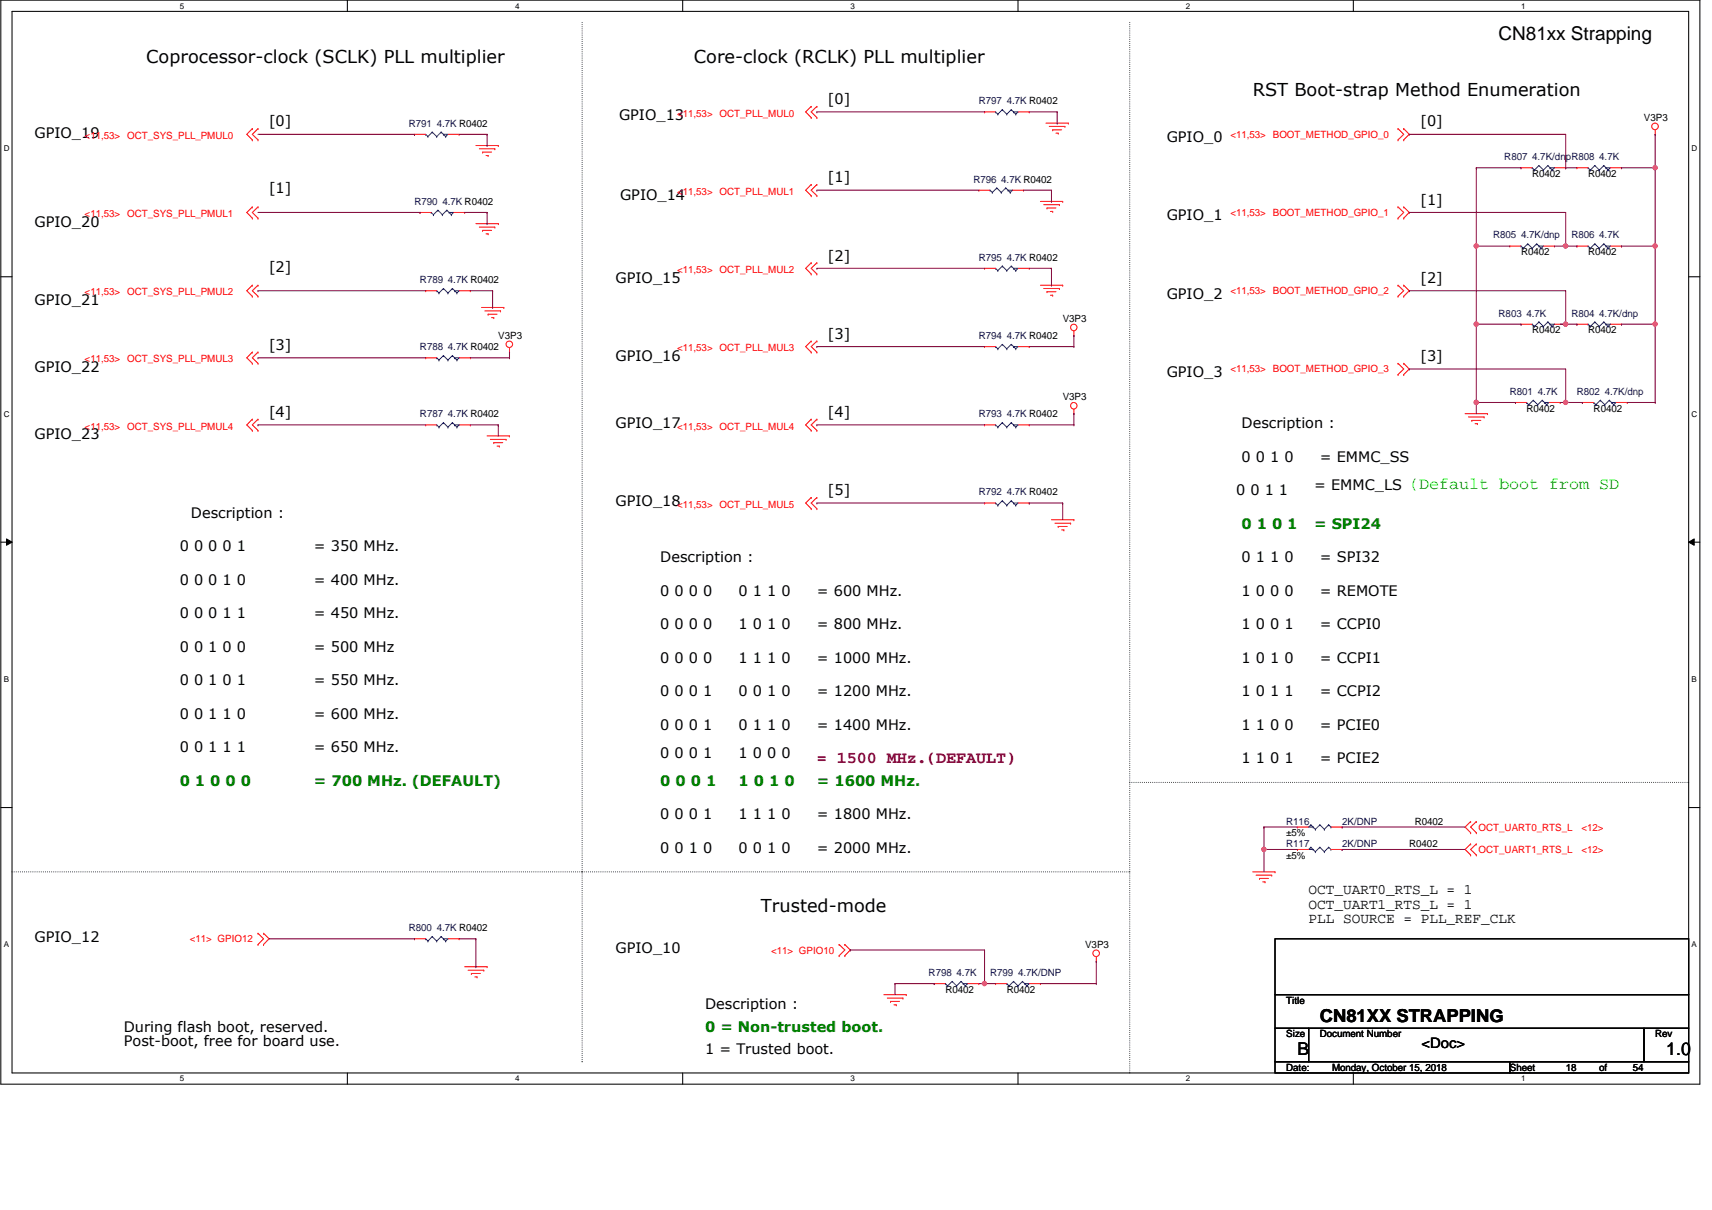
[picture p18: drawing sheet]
<svg xmlns="http://www.w3.org/2000/svg" width="420mm" height="297mm" viewBox="0 0 420 297" stroke-linecap="round" stroke-linejoin="round" font-family="sans-serif">
<defs><g id="words">
<text font-size="4.7" x="367.8" y="9.7">CN81xx Strapping</text>
<g font-size="4.4">
<text x="35.9" y="15.4">Coprocessor-clock (SCLK) PLL multiplier</text>
<text x="170.3" y="15.4">Core-clock (RCLK) PLL multiplier</text>
<text x="307.5" y="23.7">RST Boot-strap Method Enumeration</text>
<text x="186.8" y="223.9">Trusted-mode</text>
<text x="323.9" y="251">CN81XX STRAPPING</text>
<text x="318.4" y="259.1">B</text>
<text x="408.9" y="259.1">1.0</text>
</g>
<text font-size="4.1" fill="#0f0" x="345.9" y="119.9">(Default boot from SD</text>
<text font-size="4.1" fill="#800000" x="200.5" y="187.3">= 1500 MHz.(DEFAULT)</text>
<g font-size="3.6">
<text x="151.9" y="29.4">GPIO_13</text>
<text x="203.2" y="25.6">[0]</text>
<text x="8.5" y="33.8">GPIO_19</text>
<text x="66" y="31">[0]</text>
<text x="286.3" y="34.9">GPIO_0</text>
<text x="348.6" y="31">[0]</text>
<text x="66" y="47.5">[1]</text>
<text x="203.2" y="44.7">[1]</text>
<text x="152.2" y="49.1">GPIO_14</text>
<text x="348.6" y="50.2">[1]</text>
<text x="8.5" y="55.7">GPIO_20</text>
<text x="286.3" y="54.1">GPIO_1</text>
<text x="203.2" y="64">[2]</text>
<text x="66" y="66.7">[2]</text>
<text x="151.1" y="69.4">GPIO_15</text>
<text x="348.6" y="69.4">[2]</text>
<text x="8.5" y="74.9">GPIO_21</text>
<text x="286.3" y="73.3">GPIO_2</text>
<text x="203.2" y="83.1">[3]</text>
<text x="66" y="85.9">[3]</text>
<text x="151.1" y="88.6">GPIO_16</text>
<text x="348.6" y="88.6">[3]</text>
<text x="8.5" y="91.4">GPIO_22</text>
<text x="286.3" y="92.5">GPIO_3</text>
<text x="8.5" y="107.9">GPIO_23</text>
<text x="66" y="102.4">[4]</text>
<text x="151.1" y="105.1">GPIO_17</text>
<text x="203.2" y="102.4">[4]</text>
<text x="304.7" y="105.1">Description :</text>
<text x="304.7" y="113.3">0 0 1 0</text>
<text x="323.9" y="113.3">= EMMC_SS</text>
<text x="151.1" y="124.3">GPIO_18</text>
<text x="203.2" y="121.6">[5]</text>
<text x="303.3" y="121.6">0 0 1 1</text>
<text x="322.5" y="120.2">= EMMC_LS</text>
<text x="46.9" y="127">Description :</text>
<text x="44.1" y="135.3">0 0 0 0 1</text>
<text x="77" y="135.3">= 350 MHz.</text>
<text x="44.1" y="143.5">0 0 0 1 0</text>
<text x="77" y="143.5">= 400 MHz.</text>
<text x="162" y="138">Description :</text>
<text x="304.7" y="138">0 1 1 0</text>
<text x="323.9" y="138">= SPI32</text>
<text x="162" y="146.3">0 0 0 0</text>
<text x="181.3" y="146.3">0 1 1 0</text>
<text x="200.5" y="146.3">= 600 MHz.</text>
<text x="304.7" y="146.3">1 0 0 0</text>
<text x="323.9" y="146.3">= REMOTE</text>
<text x="44.1" y="151.7">0 0 0 1 1</text>
<text x="77" y="151.7">= 450 MHz.</text>
<text x="162" y="154.5">0 0 0 0</text>
<text x="181.3" y="154.5">1 0 1 0</text>
<text x="200.5" y="154.5">= 800 MHz.</text>
<text x="304.7" y="154.5">1 0 0 1</text>
<text x="323.9" y="154.5">= CCPI0</text>
<text x="44.1" y="160">0 0 1 0 0</text>
<text x="77" y="160">= 500 MHz</text>
<text x="162" y="162.7">0 0 0 0</text>
<text x="181.3" y="162.7">1 1 1 0</text>
<text x="200.5" y="162.7">= 1000 MHz.</text>
<text x="304.7" y="162.7">1 0 1 0</text>
<text x="323.9" y="162.7">= CCPI1</text>
<text x="44.1" y="168.2">0 0 1 0 1</text>
<text x="77" y="168.2">= 550 MHz.</text>
<text x="162" y="170.9">0 0 0 1</text>
<text x="181.3" y="170.9">0 0 1 0</text>
<text x="200.5" y="170.9">= 1200 MHz.</text>
<text x="304.7" y="170.9">1 0 1 1</text>
<text x="323.9" y="170.9">= CCPI2</text>
<text x="44.1" y="176.4">0 0 1 1 0</text>
<text x="77" y="176.4">= 600 MHz.</text>
<text x="162" y="179.2">0 0 0 1</text>
<text x="181.3" y="179.2">0 1 1 0</text>
<text x="200.5" y="179.2">= 1400 MHz.</text>
<text x="304.7" y="179.2">1 1 0 0</text>
<text x="323.9" y="179.2">= PCIE0</text>
<text x="44.1" y="184.7">0 0 1 1 1</text>
<text x="77" y="184.7">= 650 MHz.</text>
<text x="162" y="186">0 0 0 1</text>
<text x="181.3" y="186">1 0 0 0</text>
<text x="304.7" y="187.4">1 1 0 1</text>
<text x="323.9" y="187.4">= PCIE2</text>
<text x="162" y="201.1">0 0 0 1</text>
<text x="181.3" y="201.1">1 1 1 0</text>
<text x="200.5" y="201.1">= 1800 MHz.</text>
<text x="162" y="209.3">0 0 1 0</text>
<text x="181.3" y="209.3">0 0 1 0</text>
<text x="200.5" y="209.3">= 2000 MHz.</text>
<text x="321.2" y="219.5">OCT_UART0_RTS_L = 1</text>
<text x="321.2" y="223.1">OCT_UART1_RTS_L = 1</text>
<text x="321.2" y="226.7">PLL SOURCE = PLL_REF_CLK</text>
<text x="8.5" y="231.3">GPIO_12</text>
<text x="151.1" y="234">GPIO_10</text>
<text x="173" y="247.7">Description :</text>
<text x="30.4" y="253.2">During flash boot, reserved.</text>
<text x="30.4" y="256.8">Post-boot, free for board use.</text>
<text x="348.9" y="257.3">&lt;Doc&gt;</text>
<text x="173" y="258.7">1 = Trusted boot.</text>
</g>
<g font-size="3.6" fill="#008000">
<text x="304.7" y="129.8">0 1 0 1</text>
<text x="322.5" y="129.8">= SPI24</text>
<text x="44.1" y="192.9">0 1 0 0 0</text>
<text x="77" y="192.9">= 700 MHz. (DEFAULT)</text>
<text x="162" y="192.9">0 0 0 1</text>
<text x="181.3" y="192.9">1 0 1 0</text>
<text x="200.5" y="192.9">= 1600 MHz.</text>
<text x="173" y="253.2">0 = Non-trusted boot.</text>
</g>
<g font-size="2.5" fill="#f00">
<text x="166.2" y="28.6">&lt;11,53&gt; OCT_PLL_MUL0</text>
<text x="20.8" y="34.1">&lt;11,53&gt; OCT_SYS_PLL_PMUL0</text>
<text x="302" y="33.8">&lt;11,53&gt; BOOT_METHOD_GPIO_0</text>
<text x="166.2" y="47.8">&lt;11,53&gt; OCT_PLL_MUL1</text>
<text x="20.8" y="53.3">&lt;11,53&gt; OCT_SYS_PLL_PMUL1</text>
<text x="302" y="53">&lt;11,53&gt; BOOT_METHOD_GPIO_1</text>
<text x="166.2" y="67">&lt;11,53&gt; OCT_PLL_MUL2</text>
<text x="20.8" y="72.5">&lt;11,53&gt; OCT_SYS_PLL_PMUL2</text>
<text x="302" y="72.3">&lt;11,53&gt; BOOT_METHOD_GPIO_2</text>
<text x="20.8" y="89">&lt;11,53&gt; OCT_SYS_PLL_PMUL3</text>
<text x="166.2" y="86.2">&lt;11,53&gt; OCT_PLL_MUL3</text>
<text x="302" y="91.4">&lt;11,53&gt; BOOT_METHOD_GPIO_3</text>
<text x="20.8" y="105.5">&lt;11,53&gt; OCT_SYS_PLL_PMUL4</text>
<text x="166.2" y="105.5">&lt;11,53&gt; OCT_PLL_MUL4</text>
<text x="166.2" y="124.6">&lt;11,53&gt; OCT_PLL_MUL5</text>
<text x="362.9" y="203.9">OCT_UART0_RTS_L</text>
<text x="388.1" y="203.9">&lt;12&gt;</text>
<text x="362.9" y="209.4">OCT_UART1_RTS_L</text>
<text x="388.1" y="209.4">&lt;12&gt;</text>
<text x="46.6" y="231.4">&lt;11&gt; GPIO12</text>
<text x="189.2" y="234.1">&lt;11&gt; GPIO10</text>
</g>
<g font-size="2.5" fill="#000080">
<text x="240.2" y="25.6">R797 4.7K R0402</text>
<text x="100.3" y="31.1">R791 4.7K R0402</text>
<text x="369.2" y="39.3">R807 4.7K/dnpR808 4.7K</text>
<text x="238.9" y="44.8">R796 4.7K R0402</text>
<text x="101.7" y="50.3">R790 4.7K R0402</text>
<text x="366.4" y="58.5">R805 4.7K/dnp</text>
<text x="385.6" y="58.5">R806 4.7K</text>
<text x="240.2" y="64">R795 4.7K R0402</text>
<text x="103.1" y="69.5">R789 4.7K R0402</text>
<text x="367.8" y="77.7">R803 4.7K</text>
<text x="385.6" y="77.7">R804 4.7K/dnp</text>
<text x="240.2" y="83.2">R794 4.7K R0402</text>
<text x="103.1" y="86">R788 4.7K R0402</text>
<text x="370.5" y="96.9">R801 4.7K</text>
<text x="387" y="96.9">R802 4.7K/dnp</text>
<text x="103.1" y="102.4">R787 4.7K R0402</text>
<text x="240.2" y="102.4">R793 4.7K R0402</text>
<text x="240.2" y="121.6">R792 4.7K R0402</text>
<text x="315.7" y="202.6">R116</text>
<text x="329.4" y="202.6">2K/DNP</text>
<text x="315.7" y="208">R117</text>
<text x="329.4" y="208">2K/DNP</text>
<text x="100.3" y="228.6">R800 4.7K R0402</text>
<text x="227.9" y="239.6">R798 4.7K</text>
<text x="243" y="239.6">R799 4.7K/DNP</text>
</g>
<g font-size="2.5">
<text x="403.5" y="29.7">V3P3</text>
<text x="376" y="43.4">R0402</text>
<text x="389.8" y="43.4">R0402</text>
<text x="373.3" y="62.7">R0402</text>
<text x="389.8" y="62.7">R0402</text>
<text x="122.3" y="83.2">V3P3</text>
<text x="260.8" y="79.1">V3P3</text>
<text x="376" y="81.8">R0402</text>
<text x="389.8" y="81.8">R0402</text>
<text x="260.8" y="98.3">V3P3</text>
<text x="374.6" y="101">R0402</text>
<text x="391.1" y="101">R0402</text>
<text x="347.2" y="202.6">R0402</text>
<text x="315.7" y="205.3">±5%</text>
<text x="345.9" y="208">R0402</text>
<text x="315.7" y="210.8">±5%</text>
<text x="266.3" y="232.7">V3P3</text>
<text x="232" y="243.7">R0402</text>
<text x="247.1" y="243.7">R0402</text>
<text x="315.7" y="246.4">Title</text>
<text x="315.7" y="254.7">Size</text>
<text x="323.9" y="254.7">Document Number</text>
<text x="406.2" y="254.7">Rev</text>
<text x="315.7" y="262.9">Date:</text>
<text x="326.9" y="262.9">Monday, October 15, 2018</text>
<text x="370.5" y="262.9">Sheet</text>
<text x="384.2" y="262.9">18</text>
<text x="392.5" y="262.9">of</text>
<text x="400.7" y="262.9">54</text>
</g>
<g font-size="2">
<text x="44.1" y="2.1">5</text>
<text x="126.4" y="2.1">4</text>
<text x="208.7" y="2.1">3</text>
<text x="291" y="2.1">2</text>
<text x="373.3" y="2.1">1</text>
<text x=".9" y="37.1">D</text>
<text x="415.2" y="37.1">D</text>
<text x=".9" y="102.3">C</text>
<text x="415.2" y="102.3">C</text>
<text x=".9" y="167.4">B</text>
<text x="415.2" y="167.4">B</text>
<text x=".9" y="232.6">A</text>
<text x="415.2" y="232.6">A</text>
<text x="44.1" y="265.5">5</text>
<text x="126.4" y="265.5">4</text>
<text x="208.7" y="265.5">3</text>
<text x="291" y="265.5">2</text>
<text x="373.3" y="265.5">1</text>
</g>
</g></defs>
<path d="M.2 0h417v266.1h-417zM3 2.8h411.4v260.6h-411.4z" fill="none" stroke="#000" stroke-width=".25"/>
<g fill="#fff">
<path d="M44.1 .3h1.1v2.2h-1.1z"/>
<path d="M44.1 263.7h1.1v2.2h-1.1z"/>
</g>
<path d="M85.2 0v2.8M85.2 263.4v2.7" fill="none" stroke="#000" stroke-width=".25"/>
<g fill="#fff">
<path d="M126.4 .3h1.1v2.2h-1.1z"/>
<path d="M126.4 263.7h1.1v2.2h-1.1z"/>
</g>
<path d="M167.5 0v2.8M167.5 263.4v2.7" fill="none" stroke="#000" stroke-width=".25"/>
<g fill="#fff">
<path d="M208.7 .3h1.1v2.2h-1.1z"/>
<path d="M208.7 263.7h1.1v2.2h-1.1z"/>
</g>
<path d="M249.8 0v2.8M249.8 263.4v2.7" fill="none" stroke="#000" stroke-width=".25"/>
<g fill="#fff">
<path d="M291 .3h1.1v2.2h-1.1z"/>
<path d="M291 263.7h1.1v2.2h-1.1z"/>
</g>
<path d="M332.1 0v2.8M332.1 263.4v2.7" fill="none" stroke="#000" stroke-width=".25"/>
<g fill="#fff">
<path d="M373.3 .3h1.1v2.2h-1.1z"/>
<path d="M373.3 263.7h1.1v2.2h-1.1z"/>
<path d="M.9 35.3h1.4v2.2h-1.4z"/>
<path d="M415.2 35.3h1.3v2.2h-1.3z"/>
<path d="M.9 100.5h1.4v2.2h-1.4z"/>
<path d="M415.2 100.5h1.3v2.2h-1.3z"/>
</g>
<path d="M.2 67.9h2.8M414.4 67.9h2.8" fill="none" stroke="#000" stroke-width=".25"/>
<g fill="#fff">
<path d="M.9 165.7h1.3v2.2h-1.3z"/>
<path d="M415.2 165.7h1.3v2.2h-1.3z"/>
</g>
<path d="M.2 133.1h2.8M1.6 132.3l1.4 .8-1.4 .8zM414.4 133.1l1.4-.8v1.6zM414.4 133.1h2.8" fill="none" stroke="#000" stroke-width=".25"/>
<path d="M1.6 132.3l1.4 .8-1.4 .8zM414.4 133.1l1.4-.8v1.6z" fill="#000"/>
<g fill="#fff">
<path d="M.9 230.8h1.3v2.2h-1.3z"/>
<path d="M415.2 230.8h1.3v2.2h-1.3z"/>
</g>
<path d="M.2 198.2h2.8M414.4 198.2h2.8M312.9 230.5h101.5v13.7h-101.5zM312.9 244.2h101.5v8.2h-101.5zM312.9 252.4h8.3v8.2h-8.3zM321.2 252.4h82.3v8.2h-82.3zM403.5 252.4h10.9v8.2h-10.9zM312.9 260.6h57.6v2.8h-57.6zM370.5 260.6h43.9v2.8h-43.9z" fill="none" stroke="#000" stroke-width=".25"/>
<path d="M142.9 5.5v255.1M277.3 5.5v257.9M277.3 192.1h137.1M414.4 192.1h.1M3 214h139.9M142.9 214h134.4M142.9 214h.1M277.3 214h.1M142.9 260.6h.1M277.3 263.4h.1" fill="none" stroke="#000" stroke-width=".25" stroke-dasharray="0 .5"/>
<g fill="none" stroke="#f00" stroke-width=".25">
<path d="M61.9 31.6h.1M61.9 34.3h.1M61.9 31.6l-1.3 1.4 1.3 1.3M63.3 31.6h.1M63.3 34.3h.1M63.3 31.6l-1.4 1.4 1.4 1.3M101.7 33h.1M101.7 33h2.8M109.9 33h2.8M112.7 33h.1M116.8 35.7h5.5M117.6 36.5h3.8"/>
<path d="M118.4 37.3h.1M118.4 37.3h2.2M119.3 38.2h.5M119.8 38.2h.1M121.4 36.5h.1M122.3 35.7h.1M199.1 26.1h.1M199.1 28.9h.1M199.1 26.1l-1.4 1.4 1.4 1.4M200.5 26.1h.1M200.5 28.9h.1M200.5 26.1l-1.4 1.4 1.4 1.4"/>
<path d="M241.6 27.5h.1M241.6 27.5h2.7M249.8 27.5h2.8M252.6 27.5h.1M256.7 30.2h5.5M257.5 31h3.9M258.3 31.9h.1M258.3 31.9h2.3M259.2 32.7h.5M259.7 32.7h.1M261.4 31h.1M262.2 30.2h.1"/>
<path d="M343.1 31.6h.1M343.1 34.3h.1M343.1 31.6l1.4 1.4-1.4 1.3M344.5 34.3h.1M344.5 31.6h.1M344.5 31.6l1.4 1.4-1.4 1.3M406.2 33h.1M406.2 31.9v1.1M61.9 50.8h.1M61.9 53.6h.1M61.9 50.8l-1.3 1.4 1.3 1.4M63.3 50.8h.1"/>
<path d="M63.3 53.6h.1M63.3 50.8l-1.4 1.4 1.4 1.4M103.1 52.2h.1M103.1 52.2h2.7M111.3 52.2h2.7M114 52.2h.1M116.8 54.9h5.5M117.6 55.8h3.8M118.4 56.6h.1M118.4 56.6h2.2M119.3 57.4h.5M119.8 57.4h.1"/>
<path d="M121.4 55.8h.1M122.3 54.9h.1M199.1 45.3h.1M199.1 48h.1M199.1 45.3l-1.4 1.4 1.4 1.3M200.5 45.3h.1M200.5 48h.1M200.5 45.3l-1.4 1.4 1.4 1.3M240.2 46.7h.1M240.2 46.7h2.8M248.5 46.7h2.7M251.2 46.7h.1"/>
<path d="M255.3 49.4h5.5M256.1 50.2h3.9M257 51.1h.1M257 51.1h2.2M257.8 51.9h.5M258.3 51.9h.1M260 50.2h.1M260.8 49.4h.1M343.1 50.8h.1M343.1 53.6h.1M343.1 50.8l1.4 1.4-1.4 1.4M344.5 53.6h.1"/>
<path d="M344.5 50.8h.1M344.5 50.8l1.4 1.4-1.4 1.4M373.3 41.2h.1M373.3 41.2h2.7M381.5 41.2h2.7M384.2 41.2h.1M387 41.2h.1M387 41.2h2.8M395.2 41.2h2.8M398 41.2h.1M61.9 70h.1M61.9 72.7h.1"/>
<path d="M61.9 70l-1.3 1.4 1.3 1.3M63.3 70h.1M63.3 72.7h.1M63.3 70l-1.4 1.4 1.4 1.3M104.5 71.4h.1M104.5 71.4h2.7M112.7 71.4h2.7M115.4 71.4h.1M118.2 75.5h5.4M119 76.3h3.8M119.8 77.1h.1M119.8 77.1h2.2"/>
<path d="M120.6 78h.6M121.2 78h.1M122.8 76.3h.1M123.6 75.5h.1M199.1 64.5h.1M199.1 67.3h.1M199.1 64.5l-1.4 1.4 1.4 1.4M200.5 64.5h.1M200.5 67.3h.1M200.5 64.5l-1.4 1.4 1.4 1.4M241.6 65.9h.1M241.6 65.9h2.7"/>
<path d="M249.8 65.9h2.8M252.6 65.9h.1M255.3 70h5.5M256.1 70.8h3.9M257 71.6h.1M257 71.6h2.2M257.8 72.5h.5M258.3 72.5h.1M260 70.8h.1M260.8 70h.1M343.1 70h.1M343.1 72.7h.1"/>
<path d="M343.1 70l1.4 1.4-1.4 1.3M344.5 72.7h.1M344.5 70h.1M344.5 70l1.4 1.4-1.4 1.3M370.5 60.4h.1M370.5 60.4h2.8M373.3 79.6h.1M373.3 79.6h2.7M378.8 60.4h2.7M381.5 60.4h.1M381.5 79.6h2.7M384.2 79.6h.1"/>
<path d="M387 60.4h.1M387 79.6h.1M387 79.6h2.8M387 60.4h2.8M395.2 79.6h2.8M395.2 60.4h2.8M398 60.4h.1M398 79.6h.1M61.9 86.4h.1M61.9 89.2h.1M61.9 86.4l-1.3 1.4 1.3 1.4M63.3 86.4h.1"/>
<path d="M63.3 89.2h.1M63.3 86.4l-1.4 1.4 1.4 1.4M104.5 87.8h.1M104.5 87.8h2.7M112.7 87.8h2.7M115.4 87.8h.1M125 86.4h.1M125 85.3v1.1M199.1 83.7h.1M199.1 86.4h.1M199.1 83.7l-1.4 1.4 1.4 1.3M200.5 83.7h.1"/>
<path d="M200.5 86.4h.1M200.5 83.7l-1.4 1.4 1.4 1.3M241.6 85.1h.1M241.6 85.1h2.7M249.8 85.1h2.8M252.6 85.1h.1M263.6 82.3h.1M263.6 81.2v1.1M343.1 89.2h.1M343.1 91.9h.1M343.1 89.2l1.4 1.4-1.4 1.3M344.5 91.9h.1"/>
<path d="M344.5 89.2h.1M344.5 89.2l1.4 1.4-1.4 1.3M371.9 98.8h.1M371.9 98.8h2.7M380.1 98.8h2.8M382.9 98.8h.1M388.4 98.8h.1M388.4 98.8h2.7M396.6 98.8h2.8M399.4 98.8h.1M61.9 102.9h.1M61.9 105.7h.1"/>
<path d="M61.9 102.9l-1.3 1.4 1.3 1.4M63.3 102.9h.1M63.3 105.7h.1M63.3 102.9l-1.4 1.4 1.4 1.4M104.5 104.3h.1M104.5 104.3h2.7M112.7 104.3h2.7M115.4 104.3h.1M119.5 107h5.5M120.3 107.9h3.9M121.2 108.7h.1M121.2 108.7h2.2"/>
<path d="M122 109.5h.5M122.5 109.5h.1M124.2 107.9h.1M125 107h.1M199.1 102.9h.1M199.1 105.7h.1M199.1 102.9l-1.4 1.4 1.4 1.4M200.5 102.9h.1M200.5 105.7h.1M200.5 102.9l-1.4 1.4 1.4 1.4M241.6 104.3h.1M241.6 104.3h2.7"/>
<path d="M249.8 104.3h2.8M252.6 104.3h.1M263.6 101.6h.1M263.6 100.5v1.1M359.6 101.6h5.5M360.4 102.4h3.8M361.2 103.2h.1M361.2 103.2h2.2M362 104h.6M362.6 104h.1M364.2 102.4h.1M365.1 101.6h.1"/>
<path d="M199.1 122.1h.1M199.1 124.9h.1M199.1 122.1l-1.4 1.4 1.4 1.4M200.5 122.1h.1M200.5 124.9h.1M200.5 122.1l-1.4 1.4 1.4 1.4M241.6 123.5h.1M241.6 123.5h2.7M249.8 123.5h2.8M252.6 123.5h.1M258.1 127.6h5.5M258.9 128.4h3.9"/>
<path d="M259.7 129.2h.1M259.7 129.2h2.2M260.6 130.1h.5M261.1 130.1h.1M262.8 128.4h.1M263.6 127.6h.1M307.5 214h5.4M308.3 214.8h3.8M309.1 215.6h.1M309.1 215.6h2.2M309.9 216.5h.6M310.5 216.5h.1"/>
<path d="M312.1 214.8h.1M312.9 214h.1M318.4 203h.1M318.4 208.5h.1M318.4 203h2.8M318.4 208.5h2.8M326.6 203h2.8M326.6 208.5h2.8M329.4 203h.1M329.4 208.5h.1M360.9 201.7h.1M360.9 204.4h.1"/>
<path d="M360.9 207.2h.1M360.9 209.9h.1M360.9 201.7l-1.3 1.3 1.3 1.4M360.9 207.2l-1.3 1.3 1.3 1.4M362.3 204.4h.1M362.3 201.7h.1M362.3 209.9h.1M362.3 207.2h.1M362.3 201.7l-1.4 1.3 1.4 1.4M362.3 207.2l-1.4 1.3 1.4 1.4M63.3 229.1h.1M63.3 231.9h.1"/>
<path d="M63.3 229.1l1.4 1.4-1.4 1.4M64.7 231.9h.1M64.7 229.1h.1M64.7 229.1l1.3 1.4-1.3 1.4M101.7 230.5h.1M101.7 230.5h2.8M109.9 230.5h2.8M112.7 230.5h.1M114 237.3h5.5M114.9 238.2h3.8M115.7 239h.1M115.7 239h2.2"/>
<path d="M116.5 239.8h.6M117.1 239.8h.1M118.7 238.2h.1M119.5 237.3h.1M205.9 231.9h.1M205.9 234.6h.1M205.9 231.9l1.4 1.3-1.4 1.4M207.3 234.6h.1M207.3 231.9h.1M207.3 231.9l1.4 1.3-1.4 1.4M269.1 236h.1M269.1 234.9v1.1"/>
<path d="M216.9 244.2h5.5M217.8 245h3.8M218.6 245.8h.1M218.6 245.8h2.2M219.4 246.7h.6M220 246.7h.1M221.6 245h.1M222.4 244.2h.1M229.3 241.5h.1M229.3 241.5h2.7M237.5 241.5h2.7M240.2 241.5h.1"/>
<path d="M244.3 241.5h.1M244.3 241.5h2.8M252.6 241.5h2.7M255.3 241.5h.1"/>
<circle cx="406.2" cy="31" r=".81"/>
<circle cx="125" cy="84.5" r=".8"/>
<circle cx="263.5" cy="80.4" r=".79"/>
<circle cx="263.5" cy="99.6" r=".79"/>
<circle cx="269" cy="234" r=".81"/>
</g>
<g fill="none" stroke="#00f" stroke-width=".25">
<path d="M104.5 33h.1M104.5 33l.5 .5M105 33.5h.1M106.1 32.4h.1M106.1 32.4l1.1 1.1M106.1 32.4l-1.1 1.1M107.2 33.5h.1M108.3 32.4h.1M108.3 32.4l1.1 1.1M108.3 32.4l-1.1 1.1M108.8 33h.1M108.8 33h1.1l-.5 .5"/>
<path d="M109.4 33.5h.1M244.3 27.5h.1M244.3 27.5l.6 .5M244.9 28h.1M246 26.9h.1M246 26.9l1.1 1.1M246 26.9l-1.1 1.1M247.1 28h.1M248.2 26.9h.1M248.2 26.9l1.1 1.1M248.2 26.9l-1.1 1.1M248.7 27.5h.1"/>
<path d="M248.7 27.5h1.1l-.5 .5M249.3 28h.1M105.8 52.2h.1M105.8 52.2l.6 .5M106.4 52.7h.1M107.5 51.6h.1M107.5 51.6l1.1 1.1M107.5 51.6l-1.1 1.1M108.6 52.7h.1M109.7 51.6h.1M109.7 51.6l1.1 1.1M109.7 51.6l-1.1 1.1"/>
<path d="M110.2 52.2h.1M110.2 52.2h1.1l-.5 .5M110.8 52.7h.1M243 46.7h.1M243 46.7l.5 .5M243.5 47.2h.1M244.6 46.1h.1M244.6 46.1l1.1 1.1M244.6 46.1l-1.1 1.1M245.7 47.2h.1M246.8 46.1h.1M246.8 46.1l1.1 1.1"/>
<path d="M246.8 46.1l-1.1 1.1M247.4 46.7h.1M247.4 46.7h1.1l-.6 .5M247.9 47.2h.1M374.9 59.9h.1M374.9 59.9l1.1 1.1M374.9 59.9l-1.1 1.1M376 41.2h.1M376 41.2l.6 .5M376.6 41.7h.1M377.1 59.9h.1M377.1 59.9l1.1 1.1"/>
<path d="M377.1 59.9l-1.1 1.1M377.7 40.6h.1M377.7 40.6l1.1 1.1M377.7 40.6l-1.1 1.1M378.8 41.7h.1M379.9 40.6h.1M379.9 40.6l1 1.1M379.9 40.6l-1.1 1.1M380.4 41.2h.1M380.4 41.2h1.1l-.6 .5M380.9 41.7h.1M389.8 41.2h.1"/>
<path d="M389.8 41.2l.5 .5M390.3 41.7h.1M391.4 59.9h.1M391.4 40.6h.1M391.4 59.9l1.1 1.1M391.4 59.9l-1.1 1.1M391.4 40.6l1.1 1.1M391.4 40.6l-1.1 1.1M392.5 41.7h.1M393.6 59.9h.1M393.6 40.6h.1M393.6 59.9l1.1 1.1"/>
<path d="M393.6 59.9l-1.1 1.1M393.6 40.6l1.1 1.1M393.6 40.6l-1.1 1.1M394.1 41.2h.1M394.1 41.2h1.1l-.5 .5M394.7 41.7h.1M107.2 71.4h.1M107.2 71.4l.5 .5M107.7 71.9h.1M108.8 70.8h.1M108.8 70.8l1.1 1.1M108.8 70.8l-1.1 1.1"/>
<path d="M109.9 71.9h.1M111 70.8h.1M111 70.8l1.1 1.1M111 70.8l-1.1 1.1M111.6 71.4h.1M111.6 71.4h1.1l-.6 .5M112.1 71.9h.1M244.3 65.9h.1M244.3 65.9l.6 .5M244.9 66.4h.1M246 65.3h.1M246 65.3l1.1 1.1"/>
<path d="M246 65.3l-1.1 1.1M247.1 66.4h.1M248.2 65.3h.1M248.2 65.3l1.1 1.1M248.2 65.3l-1.1 1.1M248.7 65.9h.1M248.7 65.9h1.1l-.5 .5M249.3 66.4h.1M373.3 60.4h.1M373.3 60.4l.5 .6M373.8 61h.1M376 79.6h.1"/>
<path d="M376 61h.1M376 79.6l.6 .5M377.7 79h.1M377.7 60.4h.1M377.7 79l1.1 1.1M377.7 79l-1.1 1.1M377.7 60.4h1.1l-.6 .6M378.2 61h.1M379.9 79h.1M379.9 79l1 1.1M379.9 79l-1.1 1.1M380.4 79.6h.1"/>
<path d="M380.4 79.6h1.1l-.6 .5M389.8 60.4h.1M389.8 79.6h.1M389.8 60.4l.5 .6M389.8 79.6l.5 .5M390.3 61h.1M391.4 79h.1M391.4 79l1.1 1.1M391.4 79l-1.1 1.1M392.5 61h.1M393.6 79h.1M393.6 79l1.1 1.1"/>
<path d="M393.6 79l-1.1 1.1M394.1 60.4h.1M394.1 79.6h.1M394.1 79.6h1.1l-.5 .5M394.1 60.4h1.1l-.5 .6M394.7 61h.1M107.2 87.8h.1M107.2 87.8l.5 .6M107.7 88.4h.1M108.8 87.3h.1M108.8 87.3l1.1 1.1M108.8 87.3l-1.1 1.1"/>
<path d="M109.9 88.4h.1M111 87.3h.1M111 87.3l1.1 1.1M111 87.3l-1.1 1.1M111.6 87.8h.1M111.6 87.8h1.1l-.6 .6M112.1 88.4h.1M244.3 85.1h.1M244.3 85.1l.6 .5M244.9 85.6h.1M246 84.5h.1M246 84.5l1.1 1.1"/>
<path d="M246 84.5l-1.1 1.1M247.1 85.6h.1M248.2 84.5h.1M248.2 84.5l1.1 1.1M248.2 84.5l-1.1 1.1M248.7 85.1h.1M248.7 85.1h1.1l-.5 .5M249.3 85.6h.1M374.6 98.8h.1M374.6 98.8l.6 .6M375.2 99.4h.1M376.3 98.3h.1"/>
<path d="M376.3 98.3l1.1 1.1M376.3 98.3l-1.1 1.1M376.6 80.1h.1M377.4 99.4h.1M378.5 98.3h.1M378.5 98.3l1.1 1.1M378.5 98.3l-1.1 1.1M378.8 80.1h.1M379 98.8h.1M379 98.8h1.1l-.5 .6M379.6 99.4h.1M380.9 80.1h.1"/>
<path d="M390.3 80.1h.1M391.1 98.8h.1M391.1 98.8l.6 .6M391.7 99.4h.1M392.5 80.1h.1M392.8 98.3h.1M392.8 98.3l1.1 1.1M392.8 98.3l-1.1 1.1M393.9 99.4h.1M394.7 80.1h.1M395 98.3h.1M395 98.3l1.1 1.1"/>
<path d="M395 98.3l-1.1 1.1M395.5 98.8h.1M395.5 98.8h1.1l-.5 .6M396.1 99.4h.1M107.2 104.3h.1M107.2 104.3l.5 .6M107.7 104.9h.1M108.8 103.8h.1M108.8 103.8l1.1 1.1M108.8 103.8l-1.1 1.1M109.9 104.9h.1M111 103.8h.1"/>
<path d="M111 103.8l1.1 1.1M111 103.8l-1.1 1.1M111.6 104.3h.1M111.6 104.3h1.1l-.6 .6M112.1 104.9h.1M244.3 104.3h.1M244.3 104.3l.6 .6M244.9 104.9h.1M246 103.8h.1M246 103.8l1.1 1.1M246 103.8l-1.1 1.1M247.1 104.9h.1"/>
<path d="M248.2 103.8h.1M248.2 103.8l1.1 1.1M248.2 103.8l-1.1 1.1M248.7 104.3h.1M248.7 104.3h1.1l-.5 .6M249.3 104.9h.1M244.3 123.5h.1M244.3 123.5l.6 .5M244.9 124h.1M246 122.9h.1M246 122.9l1.1 1.1M246 122.9l-1.1 1.1"/>
<path d="M247.1 124h.1M248.2 122.9h.1M248.2 122.9l1.1 1.1M248.2 122.9l-1.1 1.1M248.7 123.5h.1M248.7 123.5h1.1l-.5 .5M249.3 124h.1M321.7 202.5h.1M321.7 208h.1M321.7 202.5l-.5 .5h1.1M321.7 202.5l1.1 1.1M321.7 208l-.5 .5h1.1"/>
<path d="M321.7 208l1.1 1.1M322.3 203h.1M322.3 208.5h.1M322.8 203.6h.1M322.8 209.1h.1M323.9 202.5h.1M323.9 208h.1M323.9 202.5l-1.1 1.1M323.9 202.5l1.1 1.1M323.9 208l-1.1 1.1M323.9 208l1.1 1.1M325 203.6h.1"/>
<path d="M325 209.1h.1M326.1 202.5h.1M326.1 208h.1M326.1 202.5l-1.1 1.1M326.1 202.5l.5 .5M326.1 208l-1.1 1.1M326.1 208l.5 .5M326.6 203h.1M326.6 208.5h.1M104.5 230.5h.1M104.5 230.5l.5 .5M105 231h.1"/>
<path d="M106.1 229.9h.1M106.1 229.9l1.1 1.1M106.1 229.9l-1.1 1.1M107.2 231h.1M108.3 229.9h.1M108.3 229.9l1.1 1.1M108.3 229.9l-1.1 1.1M108.8 230.5h.1M108.8 230.5h1.1l-.5 .5M109.4 231h.1M232 241.5h.1M232 241.5l.6 .5"/>
<path d="M232.6 242h.1M233.7 240.9h.1M233.7 240.9l-1.1 1.1M233.7 240.9l1.1 1.1M234.8 242h.1M235.9 240.9h.1M235.9 240.9l-1.1 1.1M235.9 240.9l1 1.1M236.4 241.5h.1M236.4 241.5h1.1l-.6 .5M236.9 242h.1M247.1 241.5h.1"/>
<path d="M247.1 241.5l.5 .5M247.6 242h.1M248.7 240.9h.1M248.7 240.9l1.1 1.1M248.7 240.9l-1.1 1.1M249.8 242h.1M250.9 240.9h.1M250.9 240.9l1.1 1.1M250.9 240.9l-1.1 1.1M251.5 241.5h.1M251.5 241.5h1.1l-.6 .5M252 242h.1"/>
</g>
<path d="M345.9 33h.1M345.9 33h38.3v8.2M406.2 33h.1M406.2 33v8.2M362.3 41.2h.1M362.3 41.2v19.2M384.2 41.2h.1" fill="none" stroke="#800040" stroke-width=".25"/>
<circle cx="406.2" cy="41.2" r=".54" fill="#f0f"/>
<circle cx="406.2" cy="41.2" r=".54" fill="none" stroke="#f0f" stroke-width=".25"/>
<path d="M345.9 52.2h.1M345.9 52.2h38.3M362.3 41.2h11M373.3 41.2h.1M398 41.2h.1M398 41.2h8.2M362.3 60.4h.1M362.3 60.4v19.2" fill="none" stroke="#800040" stroke-width=".25"/>
<circle cx="362.3" cy="79.6" r=".54" fill="#f0f"/>
<circle cx="362.3" cy="79.6" r=".54" fill="none" stroke="#f0f" stroke-width=".25"/>
<circle cx="362.3" cy="60.4" r=".54" fill="#f0f"/>
<circle cx="362.3" cy="60.4" r=".54" fill="none" stroke="#f0f" stroke-width=".25"/>
<path d="M384.2 52.2v8.2M406.2 41.2h.1M406.2 41.2v19.2h-8.2M362.3 60.4h.1M362.3 60.4h8.2M384.2 60.4h.1M398 60.4h.1" fill="none" stroke="#800040" stroke-width=".25"/>
<circle cx="384.2" cy="60.4" r=".54" fill="#f0f"/>
<circle cx="384.2" cy="60.4" r=".54" fill="none" stroke="#f0f" stroke-width=".25"/>
<path d="M345.9 71.4h.1M345.9 71.4h38.3M362.3 79.6h11M373.3 79.6h.1M398 79.6h.1M406.2 60.4h.1M406.2 60.4v19.2h-8.2" fill="none" stroke="#800040" stroke-width=".25"/>
<circle cx="406.2" cy="79.6" r=".54" fill="#f0f"/>
<circle cx="406.2" cy="79.6" r=".54" fill="none" stroke="#f0f" stroke-width=".25"/>
<circle cx="406.2" cy="60.4" r=".54" fill="#f0f"/>
<circle cx="406.2" cy="60.4" r=".54" fill="none" stroke="#f0f" stroke-width=".25"/>
<path d="M362.3 79.6h.1M362.3 79.6v19.2h9.6M384.2 79.6h.1M384.2 71.4v8.2M371.9 98.8h.1M384.2 98.8h.1M384.2 90.6v8.2" fill="none" stroke="#800040" stroke-width=".25"/>
<circle cx="362.3" cy="98.8" r=".54" fill="#f0f"/>
<circle cx="362.3" cy="98.8" r=".54" fill="none" stroke="#f0f" stroke-width=".25"/>
<g fill="none" stroke="#800040" stroke-width=".25">
<path d="M63.3 33h38.4M101.7 33h.1M200.5 27.5h.1M200.5 27.5h41.1M200.5 46.7h.1M200.5 46.7h39.7M63.3 71.4h.1M63.3 71.4h41.2M200.5 65.9h.1M200.5 65.9h41.1M406.2 79.6h.1M406.2 79.6v19.2"/>
<path d="M63.3 87.8h.1M63.3 87.8h41.2M115.4 87.8h9.6M125 86.4h.1M125 87.8h.1M125 86.4v1.4M200.5 85.1h.1M200.5 85.1h41.1M345.9 90.6h.1M345.9 90.6h38.3M362.3 98.8h.1M362.3 98.8v2.8"/>
<path d="M63.3 104.3h.1M63.3 104.3h41.2M200.5 104.3h.1M200.5 104.3h41.1M200.5 123.5h.1M200.5 123.5h41.1M241.6 233.2v8.3M241.6 241.5h.1"/>
</g>
<circle cx="241.6" cy="241.4" r=".54" fill="#f0f"/>
<circle cx="241.6" cy="241.4" r=".54" fill="none" stroke="#f0f" stroke-width=".25"/>
<g fill="none" stroke="#800040" stroke-width=".25">
<path d="M310.2 203h.1M310.2 208.5h.1M310.2 203h8.2M310.2 208.5h8.2M329.4 203h.1M329.4 208.5h.1M329.4 203h30.2M329.4 208.5h30.2M208.7 233.2h.1M208.7 233.2h32.9M269.1 236h.1M269.1 236v5.5"/>
<path d="M219.7 241.5h.1M219.7 241.5v2.7M219.7 241.5h9.6M229.3 241.5h.1M255.3 241.5h13.8M269.1 241.5h.1"/>
</g>
<circle cx="310.2" cy="208.5" r=".54" fill="#f0f"/>
<circle cx="310.2" cy="208.5" r=".54" fill="none" stroke="#f0f" stroke-width=".25"/>
<g fill="none" stroke="#800040" stroke-width=".25">
<path d="M112.7 33h6.8M119.5 33h.1M119.5 35.7h.1M119.5 33v2.7M252.6 27.5h6.8M259.4 27.5h.1M259.4 30.2h.1M259.4 27.5v2.7M63.3 52.2h39.8M103.1 52.2h.1M114 52.2h5.5M119.5 54.9h.1"/>
<path d="M119.5 52.2h.1M119.5 52.2v2.7M115.4 71.4h5.5M120.9 71.4h.1M120.9 75.5h.1M120.9 71.4v4.1M252.6 65.9h5.5M258.1 65.9h.1M258.1 70h.1M258.1 65.9v4.1M252.6 85.1h11M263.6 85.1h.1"/>
<path d="M263.6 82.3h.1M263.6 82.3v2.8M382.9 98.8h5.5M384.2 98.8h.1M388.4 98.8h.1M399.4 98.8h6.8M406.2 98.8h.1M115.4 104.3h6.9M122.3 104.3h.1M122.3 104.3v2.7M252.6 104.3h11M263.6 104.3h.1"/>
<path d="M263.6 101.6h.1M263.6 101.6v2.7M252.6 123.5h.1M252.6 123.5h8.2M260.8 123.5h.1M260.8 123.5v4.1M310.2 208.5h.1M310.2 203h.1M310.2 203v11M66 230.5h35.7M101.7 230.5h.1M112.7 230.5h4.1"/>
<path d="M116.8 237.3h.1M116.8 230.5h.1M116.8 230.5v6.8M240.2 241.5h4.1M241.6 241.5h.1"/>
</g>
<circle cx="384.2" cy="98.8" r=".54" fill="#f0f"/>
<circle cx="384.2" cy="98.8" r=".54" fill="none" stroke="#f0f" stroke-width=".25"/>
<path d="M382.9 79.6h1.3M384.2 79.6h.1" fill="none" stroke="#800040" stroke-width=".25"/>
<circle cx="384.2" cy="79.6" r=".54" fill="#f0f"/>
<circle cx="384.2" cy="79.6" r=".54" fill="none" stroke="#f0f" stroke-width=".25"/>
<path d="M251.2 46.7h6.9M258.1 46.7h.1M258.1 49.4h.1M258.1 46.7v2.7M384.2 41.2h.1M384.2 41.2h2.8M381.5 60.4h5.5M384.2 60.4h.1M384.2 79.6h2.8M387 79.6h.1M387 60.4h.1" fill="none" stroke="#800040" stroke-width=".25"/>
<circle cx="406.2" cy="41.2" r=".54" fill="#f0f"/>
<circle cx="406.2" cy="41.2" r=".54" fill="none" stroke="#f0f" stroke-width=".25"/>
<circle cx="362.3" cy="79.6" r=".54" fill="#f0f"/>
<circle cx="362.3" cy="79.6" r=".54" fill="none" stroke="#f0f" stroke-width=".25"/>
<circle cx="362.3" cy="60.4" r=".54" fill="#f0f"/>
<circle cx="362.3" cy="60.4" r=".54" fill="none" stroke="#f0f" stroke-width=".25"/>
<circle cx="384.2" cy="60.4" r=".54" fill="#f0f"/>
<circle cx="384.2" cy="60.4" r=".54" fill="none" stroke="#f0f" stroke-width=".25"/>
<circle cx="406.2" cy="79.6" r=".54" fill="#f0f"/>
<circle cx="406.2" cy="79.6" r=".54" fill="none" stroke="#f0f" stroke-width=".25"/>
<circle cx="406.2" cy="60.4" r=".54" fill="#f0f"/>
<circle cx="406.2" cy="60.4" r=".54" fill="none" stroke="#f0f" stroke-width=".25"/>
<circle cx="362.3" cy="98.8" r=".54" fill="#f0f"/>
<circle cx="362.3" cy="98.8" r=".54" fill="none" stroke="#f0f" stroke-width=".25"/>
<circle cx="241.6" cy="241.4" r=".54" fill="#f0f"/>
<circle cx="241.6" cy="241.4" r=".54" fill="none" stroke="#f0f" stroke-width=".25"/>
<circle cx="310.2" cy="208.5" r=".54" fill="#f0f"/>
<circle cx="310.2" cy="208.5" r=".54" fill="none" stroke="#f0f" stroke-width=".25"/>
<circle cx="384.2" cy="98.8" r=".54" fill="#f0f"/>
<circle cx="384.2" cy="98.8" r=".54" fill="none" stroke="#f0f" stroke-width=".25"/>
<circle cx="384.2" cy="79.6" r=".54" fill="#f0f"/>
<circle cx="384.2" cy="79.6" r=".54" fill="none" stroke="#f0f" stroke-width=".25"/>
<use href="#words"/>
</svg>
